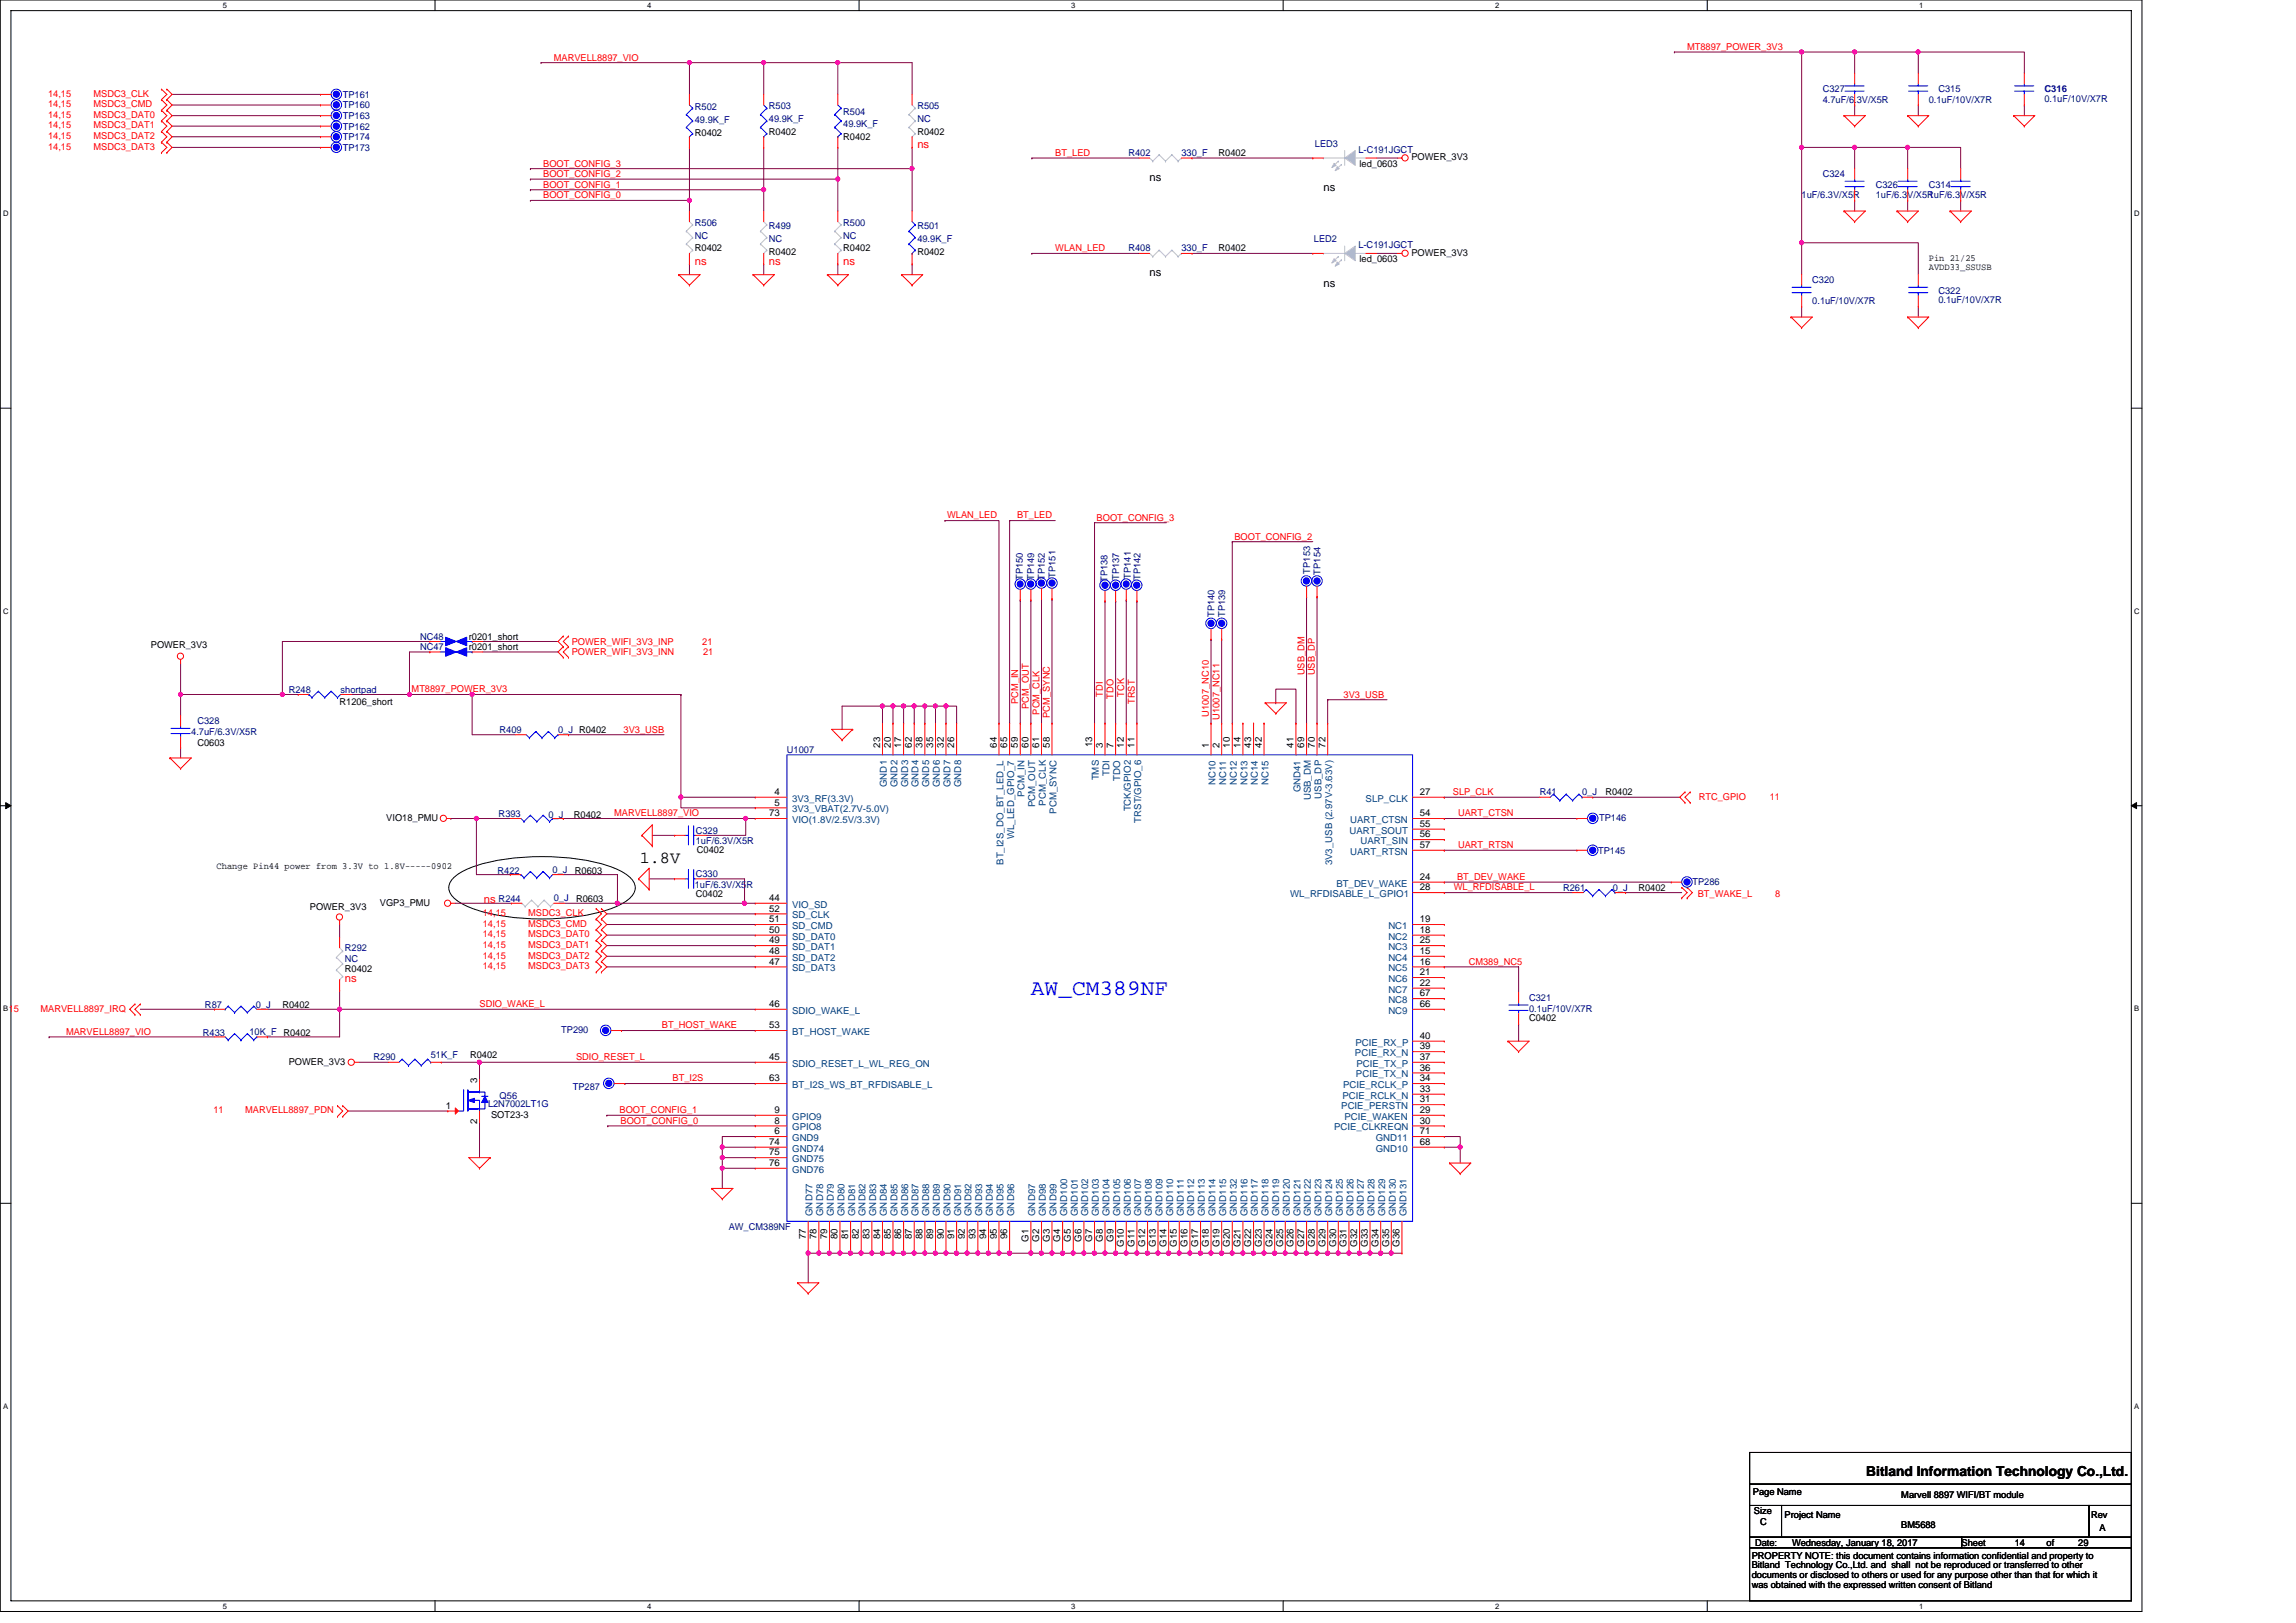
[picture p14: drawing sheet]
<svg xmlns="http://www.w3.org/2000/svg" width="297mm" height="210mm" viewBox="0 0 297 210" stroke-linecap="round" stroke-linejoin="round" font-family="sans-serif">
<defs><g id="words">
<text font-size="2.9" fill="#00f" x="133.4" y="128.8">AW_CM389NF</text>
<text font-size="2.2" x="82.8" y="111.6">1.8V</text>
<text font-size="1.8" x="241.4" y="190.9">Bitland Information Technology Co.,Ltd.</text>
<g font-size="1.5" fill="#f00">
<text x="118.7" y="19.2">ns</text>
<text x="89.9" y="34.2">ns</text>
<text x="99.5" y="34.2">ns</text>
<text x="109.1" y="34.2">ns</text>
<text x="62.6" y="116.8">ns</text>
<text x="44.6" y="127.1">ns</text>
</g>
<g font-size="1.5">
<text x="148.7" y="23.4">ns</text>
<text x="171.2" y="24.8">ns</text>
<text x="148.7" y="35.8">ns</text>
<text x="171.2" y="37.1">ns</text>
</g>
<g font-size="1.2" fill="#f00">
<text x="71.6" y="7.8">MARVELL8897_VIO</text>
<text x="218.3" y="6.5">MT8897_POWER_3V3</text>
<text x="6.2" y="15.3">14,15</text>
<text x="6.2" y="16.6">14,15</text>
<text x="6.2" y="18">14,15</text>
<text x="6.2" y="13.9">14,15</text>
<text x="6.2" y="12.5">14,15</text>
<text x="12.1" y="15.3">MSDC3_DAT0</text>
<text x="12.1" y="16.6">MSDC3_DAT1</text>
<text x="12.1" y="18">MSDC3_DAT2</text>
<text x="12.1" y="13.9">MSDC3_CMD</text>
<text x="12.1" y="12.5">MSDC3_CLK</text>
<text x="6.2" y="19.4">14,15</text>
<text x="12.1" y="19.4">MSDC3_DAT3</text>
<text x="70.3" y="22.9">BOOT_CONFIG_2</text>
<text x="70.3" y="21.5">BOOT_CONFIG_3</text>
<text x="136.5" y="20.2">BT_LED</text>
<text x="70.3" y="24.3">BOOT_CONFIG_1</text>
<text x="70.3" y="25.7">BOOT_CONFIG_0</text>
<text x="136.5" y="32.5">WLAN_LED</text>
<text x="122.5" y="67.1">WLAN_LED</text>
<text x="131.6" y="67.1">BT_LED</text>
<text x="141.9" y="67.4">BOOT_CONFIG_3</text>
<text x="159.7" y="69.8">BOOT_CONFIG_2</text>
<text x="74" y="83.4">POWER_WIFI_3V3_INP</text>
<text x="90.8" y="83.4">21</text>
<text x="53.3" y="89.6">MT8897_POWER_3V3</text>
<text x="74" y="84.8">POWER_WIFI_3V3_INN</text>
<text x="91" y="84.8">21</text>
<text x="168.8" y="87.4" transform="rotate(-90 168.8 87.4)">USB_DM</text>
<text x="170.1" y="87.4" transform="rotate(-90 170.1 87.4)">USB_DP</text>
<text x="80.7" y="94.8">3V3_USB</text>
<text x="131.7" y="91.1" transform="rotate(-90 131.7 91.1)">PCM_IN</text>
<text x="133.1" y="91.8" transform="rotate(-90 133.1 91.8)">PCM_OUT</text>
<text x="134.5" y="92.5" transform="rotate(-90 134.5 92.5)">PCM_CLK</text>
<text x="135.8" y="92.9" transform="rotate(-90 135.8 92.9)">PCM_SYNC</text>
<text x="142.7" y="90.1" transform="rotate(-90 142.7 90.1)">TDI</text>
<text x="144.1" y="90.4" transform="rotate(-90 144.1 90.4)">TDO</text>
<text x="145.4" y="90.1" transform="rotate(-90 145.4 90.1)">TCK</text>
<text x="146.8" y="91.1" transform="rotate(-90 146.8 91.1)">TRST</text>
<text x="156.4" y="92.7" transform="rotate(-90 156.4 92.7)">U1007_NC10</text>
<text x="157.8" y="93.1" transform="rotate(-90 157.8 93.1)">U1007_NC11</text>
<text x="173.8" y="90.3">3V3_USB</text>
<text x="79.5" y="105.6">MARVELL8897_VIO</text>
<text x="188" y="102.9">SLP_CLK</text>
<text x="188.6" y="105.6">UART_CTSN</text>
<text x="219.8" y="103.4">RTC_GPIO</text>
<text x="229" y="103.4">11</text>
<text x="188.5" y="113.9">BT_DEV_WAKE</text>
<text x="188.6" y="109.7">UART_RTSN</text>
<text x="62.5" y="119.9">14,15</text>
<text x="62.5" y="118.5">14,15</text>
<text x="68.3" y="119.9">MSDC3_CMD</text>
<text x="68.3" y="118.5">MSDC3_CLK</text>
<text x="188.1" y="115.2">WL_RFDISABLE_L</text>
<text x="219.6" y="116.1">BT_WAKE_L</text>
<text x="229.7" y="116.1">8</text>
<text x="62.5" y="121.3">14,15</text>
<text x="62.5" y="122.6">14,15</text>
<text x="62.5" y="124">14,15</text>
<text x="62.5" y="125.4">14,15</text>
<text x="68.3" y="121.3">MSDC3_DAT0</text>
<text x="68.3" y="122.6">MSDC3_DAT1</text>
<text x="68.3" y="124">MSDC3_DAT2</text>
<text x="68.3" y="125.4">MSDC3_DAT3</text>
<text x="190" y="124.8">CM389_NC5</text>
<text x="1.1" y="130.9">15</text>
<text x="5.2" y="130.9">MARVELL8897_IRQ</text>
<text x="62" y="130.3">SDIO_WAKE_L</text>
<text x="8.5" y="133.9">MARVELL8897_VIO</text>
<text x="74.5" y="137.2">SDIO_RESET_L</text>
<text x="85.6" y="133.1">BT_HOST_WAKE</text>
<text x="87" y="139.9">BT_I2S</text>
<text x="27.6" y="144">11</text>
<text x="31.7" y="144">MARVELL8897_PDN</text>
<text x="80.2" y="144">BOOT_CONFIG_1</text>
<text x="80.3" y="145.4">BOOT_CONFIG_0</text>
</g>
<g font-size="1.2" fill="#000080">
<text x="235.8" y="12">C327</text>
<text x="250.8" y="12">C315</text>
<text x="264.5" y="12">C316</text>
<text x="44.3" y="14">TP160</text>
<text x="44.3" y="12.7">TP161</text>
<text x="44.3" y="16.8">TP162</text>
<text x="44.3" y="15.4">TP163</text>
<text x="89.9" y="14.3">R502</text>
<text x="89.9" y="15.9">49.9K_F</text>
<text x="99.5" y="14.2">R503</text>
<text x="99.5" y="15.8">49.9K_F</text>
<text x="109.1" y="14.8">R504</text>
<text x="109.1" y="16.5">49.9K_F</text>
<text x="118.7" y="14.2">R505</text>
<text x="118.7" y="15.8">NC</text>
<text x="235.8" y="13.3">4.7uF/6.3V/X5R</text>
<text x="249.5" y="13.3">0.1uF/10V/X7R</text>
<text x="264.5" y="13.2">0.1uF/10V/X7R</text>
<text x="44.3" y="19.5">TP173</text>
<text x="44.3" y="18.1">TP174</text>
<text x="146" y="20.2">R402</text>
<text x="152.8" y="20.2">330_F</text>
<text x="170.1" y="19">LED3</text>
<text x="175.7" y="19.8">L-C191JGCT</text>
<text x="235.8" y="22.9">C324</text>
<text x="89.9" y="29.3">R506</text>
<text x="99.5" y="29.7">R499</text>
<text x="109.1" y="29.3">R500</text>
<text x="118.7" y="29.7">R501</text>
<text x="233.1" y="25.7">1uF/6.3V/X5R</text>
<text x="242.7" y="24.3">C326</text>
<text x="242.7" y="25.7">1uF/6.3V/X5R</text>
<text x="249.5" y="24.3">C314</text>
<text x="249.5" y="25.7">1uF/6.3V/X5R</text>
<text x="89.9" y="30.9">NC</text>
<text x="99.5" y="31.3">NC</text>
<text x="109.1" y="30.9">NC</text>
<text x="118.7" y="31.3">49.9K_F</text>
<text x="146" y="32.5">R408</text>
<text x="152.8" y="32.5">330_F</text>
<text x="170" y="31.3">LED2</text>
<text x="175.7" y="32.1">L-C191JGCT</text>
<text x="234.5" y="36.7">C320</text>
<text x="234.5" y="39.4">0.1uF/10V/X7R</text>
<text x="250.8" y="38">C322</text>
<text x="250.8" y="39.3">0.1uF/10V/X7R</text>
<text x="132.3" y="75" transform="rotate(-90 132.3 75)">TP150</text>
<text x="133.8" y="75" transform="rotate(-90 133.8 75)">TP149</text>
<text x="135.2" y="75" transform="rotate(-90 135.2 75)">TP152</text>
<text x="136.6" y="74.8" transform="rotate(-90 136.6 74.8)">TP151</text>
<text x="143.3" y="75.3" transform="rotate(-90 143.3 75.3)">TP138</text>
<text x="144.8" y="75" transform="rotate(-90 144.8 75)">TP137</text>
<text x="146.3" y="74.9" transform="rotate(-90 146.3 74.9)">TP141</text>
<text x="147.5" y="75" transform="rotate(-90 147.5 75)">TP142</text>
<text x="169.5" y="74.2" transform="rotate(-90 169.5 74.2)">TP153</text>
<text x="170.9" y="74.3" transform="rotate(-90 170.9 74.3)">TP154</text>
<text x="54.4" y="82.7">NC48</text>
<text x="157.1" y="79.8" transform="rotate(-90 157.1 79.8)">TP140</text>
<text x="158.5" y="79.8" transform="rotate(-90 158.5 79.8)">TP139</text>
<text x="37.4" y="89.6">R248</text>
<text x="44.1" y="89.6">shortpad</text>
<text x="54.4" y="84.1">NC47</text>
<text x="24.7" y="95.1">4.7uF/6.3V/X5R</text>
<text x="25.5" y="93.7">C328</text>
<text x="64.6" y="94.8">R409</text>
<text x="72.2" y="94.8">0_J R0402</text>
<text x="101.8" y="97.4">U1007</text>
<text x="64.5" y="105.6">R393</text>
<text x="70.9" y="105.8">0_J</text>
<text x="90" y="107.8">C329</text>
<text x="199.2" y="102.9">R41</text>
<text x="204.7" y="102.9">0_J</text>
<text x="206.9" y="106.2">TP146</text>
<text x="64.4" y="113.1">R422</text>
<text x="71.5" y="112.9">0_J</text>
<text x="90" y="113.5">C330</text>
<text x="90" y="109.2">1uF/6.3V/X5R</text>
<text x="206.8" y="110.4">TP145</text>
<text x="64.5" y="116.8">R244</text>
<text x="71.6" y="116.6">0_J</text>
<text x="89.9" y="114.8">1uF/6.3V/X5R</text>
<text x="202.2" y="115.3">R261</text>
<text x="208.7" y="115.3">0_J</text>
<text x="218.9" y="114.6">TP286</text>
<text x="44.6" y="123.1">R292</text>
<text x="44.6" y="124.4">NC</text>
<text x="26.5" y="130.5">R87</text>
<text x="33.1" y="130.5">0_J</text>
<text x="197.8" y="129.5">C321</text>
<text x="197.8" y="130.9">0.1uF/10V/X7R</text>
<text x="26.2" y="134">R433</text>
<text x="32.3" y="133.9">10K_F R0402</text>
<text x="48.3" y="137.2">R290</text>
<text x="55.7" y="136.9">51K_F</text>
<text x="72.6" y="133.6">TP290</text>
<text x="63.1" y="143.2">L2N7002LT1G</text>
<text x="64.6" y="142.1">Q56</text>
<text x="74.1" y="141">TP287</text>
<text x="94.3" y="159.1">AW_CM389NF</text>
</g>
<g font-size="1.2">
<text x="89.9" y="17.6">R0402</text>
<text x="99.5" y="17.4">R0402</text>
<text x="118.7" y="17.4">R0402</text>
<text x="109.1" y="18.1">R0402</text>
<text x="157.6" y="20.2">R0402</text>
<text x="175.9" y="21.6">led_0603</text>
<text x="182.6" y="20.7">POWER_3V3</text>
<text x="89.9" y="32.5">R0402</text>
<text x="99.5" y="33">R0402</text>
<text x="109.1" y="32.5">R0402</text>
<text x="118.7" y="33">R0402</text>
<text x="157.6" y="32.5">R0402</text>
<text x="175.9" y="33.9">led_0603</text>
<text x="182.6" y="33.1">POWER_3V3</text>
<text x="249.5" y="33.8">Pin 21/25</text>
<text x="249.5" y="35">AVDD33_SSUSB</text>
<text x="19.5" y="83.8">POWER_3V3</text>
<text x="60.7" y="82.7">r0201_short</text>
<text x="60.7" y="84.1">r0201_short</text>
<text x="43.9" y="91.2">R1206_short</text>
<text x="25.5" y="96.5">C0603</text>
<text x="113.9" y="96.7" transform="rotate(-90 113.9 96.7)">23</text>
<text x="115.2" y="96.7" transform="rotate(-90 115.2 96.7)">20</text>
<text x="116.6" y="96.7" transform="rotate(-90 116.6 96.7)">17</text>
<text x="118" y="96.7" transform="rotate(-90 118 96.7)">62</text>
<text x="119.4" y="96.7" transform="rotate(-90 119.4 96.7)">38</text>
<text x="120.7" y="96.7" transform="rotate(-90 120.7 96.7)">35</text>
<text x="122.1" y="96.7" transform="rotate(-90 122.1 96.7)">32</text>
<text x="123.5" y="96.7" transform="rotate(-90 123.5 96.7)">26</text>
<text x="128.9" y="96.7" transform="rotate(-90 128.9 96.7)">64</text>
<text x="130.3" y="96.7" transform="rotate(-90 130.3 96.7)">65</text>
<text x="131.7" y="96.7" transform="rotate(-90 131.7 96.7)">59</text>
<text x="133.1" y="96.7" transform="rotate(-90 133.1 96.7)">60</text>
<text x="134.4" y="96.7" transform="rotate(-90 134.4 96.7)">61</text>
<text x="135.8" y="96.7" transform="rotate(-90 135.8 96.7)">58</text>
<text x="141.3" y="96.7" transform="rotate(-90 141.3 96.7)">13</text>
<text x="142.7" y="96.7" transform="rotate(-90 142.7 96.7)">3</text>
<text x="144" y="96.7" transform="rotate(-90 144 96.7)">7</text>
<text x="145.4" y="96.7" transform="rotate(-90 145.4 96.7)">12</text>
<text x="146.8" y="96.7" transform="rotate(-90 146.8 96.7)">11</text>
<text x="156.4" y="96.7" transform="rotate(-90 156.4 96.7)">1</text>
<text x="157.8" y="96.7" transform="rotate(-90 157.8 96.7)">2</text>
<text x="159.1" y="96.7" transform="rotate(-90 159.1 96.7)">10</text>
<text x="160.5" y="96.7" transform="rotate(-90 160.5 96.7)">14</text>
<text x="161.9" y="96.7" transform="rotate(-90 161.9 96.7)">43</text>
<text x="163.2" y="96.7" transform="rotate(-90 163.2 96.7)">42</text>
<text x="167.4" y="96.7" transform="rotate(-90 167.4 96.7)">41</text>
<text x="168.7" y="96.7" transform="rotate(-90 168.7 96.7)">69</text>
<text x="170.1" y="96.7" transform="rotate(-90 170.1 96.7)">70</text>
<text x="171.5" y="96.7" transform="rotate(-90 171.5 96.7)">72</text>
<text x="50" y="106.2">VIO18_PMU</text>
<text x="74.2" y="105.8">R0402</text>
<text x="99.5" y="105.6">73</text>
<text x="100.2" y="102.8">4</text>
<text x="100.2" y="104.2">5</text>
<text x="183.7" y="102.8">27</text>
<text x="183.7" y="105.6">54</text>
<text x="183.7" y="107">55</text>
<text x="207.7" y="102.9">R0402</text>
<text x="28" y="112.5">Change Pin44 power from 3.3V to 1.8V-----0902</text>
<text x="74.4" y="113.1">R0603</text>
<text x="90.2" y="110.3">C0402</text>
<text x="183.7" y="113.8">24</text>
<text x="183.7" y="109.7">57</text>
<text x="183.7" y="108.3">56</text>
<text x="40.1" y="117.7">POWER_3V3</text>
<text x="49.1" y="117.2">VGP3_PMU</text>
<text x="74.5" y="116.8">R0603</text>
<text x="90" y="116.1">C0402</text>
<text x="99.5" y="116.6">44</text>
<text x="99.5" y="119.3">51</text>
<text x="99.5" y="117.9">52</text>
<text x="183.7" y="115.2">28</text>
<text x="183.7" y="119.3">19</text>
<text x="212" y="115.3">R0402</text>
<text x="44.6" y="125.8">R0402</text>
<text x="99.5" y="124.8">47</text>
<text x="99.5" y="123.4">48</text>
<text x="99.5" y="122">49</text>
<text x="99.5" y="120.7">50</text>
<text x="183.7" y="123.4">15</text>
<text x="183.7" y="124.8">16</text>
<text x="183.7" y="120.7">18</text>
<text x="183.7" y="122">25</text>
<text x="36.5" y="130.5">R0402</text>
<text x="99.5" y="130.3">46</text>
<text x="183.7" y="126.2">21</text>
<text x="183.7" y="127.6">22</text>
<text x="183.7" y="130.3">66</text>
<text x="183.7" y="128.9">67</text>
<text x="37.4" y="137.7">POWER_3V3</text>
<text x="60.8" y="136.9">R0402</text>
<text x="99.5" y="137.1">45</text>
<text x="99.5" y="133">53</text>
<text x="183.7" y="137.1">37</text>
<text x="183.7" y="134.4">40</text>
<text x="183.7" y="135.8">39</text>
<text x="197.8" y="132.1">C0402</text>
<text x="57.7" y="143.4">1</text>
<text x="61.7" y="140.1" transform="rotate(-90 61.7 140.1)">3</text>
<text x="99.5" y="139.9">63</text>
<text x="100.2" y="144">9</text>
<text x="183.7" y="139.9">34</text>
<text x="183.7" y="141.3">33</text>
<text x="183.7" y="138.5">36</text>
<text x="183.7" y="142.6">31</text>
<text x="183.7" y="144">29</text>
<text x="61.7" y="145.4" transform="rotate(-90 61.7 145.4)">2</text>
<text x="63.5" y="144.6">SOT23-3</text>
<text x="99.5" y="148.1">74</text>
<text x="99.5" y="149.5">75</text>
<text x="100.2" y="146.7">6</text>
<text x="100.2" y="145.4">8</text>
<text x="183.7" y="145.4">30</text>
<text x="183.7" y="148.1">68</text>
<text x="183.7" y="146.7">71</text>
<text x="99.5" y="150.9">76</text>
<text x="104.3" y="160.4" transform="rotate(-90 104.3 160.4)">77</text>
<text x="105.6" y="160.4" transform="rotate(-90 105.6 160.4)">78</text>
<text x="107" y="160.4" transform="rotate(-90 107 160.4)">79</text>
<text x="108.4" y="160.4" transform="rotate(-90 108.4 160.4)">80</text>
<text x="109.7" y="160.4" transform="rotate(-90 109.7 160.4)">81</text>
<text x="111.1" y="160.4" transform="rotate(-90 111.1 160.4)">82</text>
<text x="112.5" y="160.4" transform="rotate(-90 112.5 160.4)">83</text>
<text x="113.9" y="160.4" transform="rotate(-90 113.9 160.4)">84</text>
<text x="115.2" y="160.4" transform="rotate(-90 115.2 160.4)">85</text>
<text x="116.6" y="160.4" transform="rotate(-90 116.6 160.4)">86</text>
<text x="118" y="160.4" transform="rotate(-90 118 160.4)">87</text>
<text x="119.4" y="160.4" transform="rotate(-90 119.4 160.4)">88</text>
<text x="120.7" y="160.4" transform="rotate(-90 120.7 160.4)">89</text>
<text x="122.1" y="160.4" transform="rotate(-90 122.1 160.4)">90</text>
<text x="123.5" y="160.4" transform="rotate(-90 123.5 160.4)">91</text>
<text x="124.8" y="160.4" transform="rotate(-90 124.8 160.4)">92</text>
<text x="126.2" y="160.4" transform="rotate(-90 126.2 160.4)">93</text>
<text x="127.6" y="160.4" transform="rotate(-90 127.6 160.4)">94</text>
<text x="128.9" y="160.4" transform="rotate(-90 128.9 160.4)">95</text>
<text x="130.3" y="160.4" transform="rotate(-90 130.3 160.4)">96</text>
<text x="133.1" y="160.6" transform="rotate(-90 133.1 160.6)">G1</text>
<text x="134.4" y="160.6" transform="rotate(-90 134.4 160.6)">G2</text>
<text x="135.8" y="160.6" transform="rotate(-90 135.8 160.6)">G3</text>
<text x="137.2" y="160.6" transform="rotate(-90 137.2 160.6)">G4</text>
<text x="138.6" y="160.6" transform="rotate(-90 138.6 160.6)">G5</text>
<text x="139.9" y="160.6" transform="rotate(-90 139.9 160.6)">G6</text>
<text x="141.3" y="160.6" transform="rotate(-90 141.3 160.6)">G7</text>
<text x="142.7" y="160.6" transform="rotate(-90 142.7 160.6)">G8</text>
<text x="144" y="160.6" transform="rotate(-90 144 160.6)">G9</text>
<text x="145.4" y="161.3" transform="rotate(-90 145.4 161.3)">G10</text>
<text x="146.8" y="161.3" transform="rotate(-90 146.8 161.3)">G11</text>
<text x="148.2" y="161.3" transform="rotate(-90 148.2 161.3)">G12</text>
<text x="149.5" y="161.3" transform="rotate(-90 149.5 161.3)">G13</text>
<text x="150.9" y="161.3" transform="rotate(-90 150.9 161.3)">G14</text>
<text x="152.3" y="161.3" transform="rotate(-90 152.3 161.3)">G15</text>
<text x="153.6" y="161.3" transform="rotate(-90 153.6 161.3)">G16</text>
<text x="155" y="161.3" transform="rotate(-90 155 161.3)">G17</text>
<text x="156.4" y="161.3" transform="rotate(-90 156.4 161.3)">G18</text>
<text x="157.8" y="161.3" transform="rotate(-90 157.8 161.3)">G19</text>
<text x="159.1" y="161.3" transform="rotate(-90 159.1 161.3)">G20</text>
<text x="160.5" y="161.3" transform="rotate(-90 160.5 161.3)">G21</text>
<text x="161.9" y="161.3" transform="rotate(-90 161.9 161.3)">G22</text>
<text x="163.2" y="161.3" transform="rotate(-90 163.2 161.3)">G23</text>
<text x="164.6" y="161.3" transform="rotate(-90 164.6 161.3)">G24</text>
<text x="166" y="161.3" transform="rotate(-90 166 161.3)">G25</text>
<text x="167.4" y="161.3" transform="rotate(-90 167.4 161.3)">G26</text>
<text x="168.7" y="161.3" transform="rotate(-90 168.7 161.3)">G27</text>
<text x="170.1" y="161.3" transform="rotate(-90 170.1 161.3)">G28</text>
<text x="171.5" y="161.3" transform="rotate(-90 171.5 161.3)">G29</text>
<text x="172.8" y="161.3" transform="rotate(-90 172.8 161.3)">G30</text>
<text x="174.2" y="161.3" transform="rotate(-90 174.2 161.3)">G31</text>
<text x="175.6" y="161.3" transform="rotate(-90 175.6 161.3)">G32</text>
<text x="176.9" y="161.3" transform="rotate(-90 176.9 161.3)">G33</text>
<text x="178.3" y="161.3" transform="rotate(-90 178.3 161.3)">G34</text>
<text x="179.7" y="161.3" transform="rotate(-90 179.7 161.3)">G35</text>
<text x="181.1" y="161.3" transform="rotate(-90 181.1 161.3)">G36</text>
<text x="226.8" y="193.4">Page Name</text>
<text x="226.9" y="195.9">Size</text>
<text x="227.7" y="197.3">C</text>
<text x="230.9" y="196.4">Project Name</text>
<text x="246" y="197.7">BM5688</text>
<text x="246" y="193.8">Marvell 8897 WIFI/BT module</text>
<text x="270.5" y="196.4">Rev</text>
<text x="226.6" y="201.7">PROPERTY NOTE: this document contains information confidential and property to</text>
<text x="226.6" y="202.9">Bitland Technology Co.,Ltd. and shall not be reproduced or transferred to other</text>
<text x="227" y="200">Date:</text>
<text x="231.8" y="200">Wednesday, January 18, 2017</text>
<text x="253.8" y="200">Sheet</text>
<text x="260.6" y="200">14</text>
<text x="264.8" y="200">of</text>
<text x="268.9" y="200">29</text>
<text x="271.6" y="198.1">A</text>
<text x="226.6" y="204.2">documents or disclosed to others or used for any purpose other than that for which it</text>
<text x="226.6" y="205.5">was obtained with the expressed written consent of Bitland</text>
</g>
<g font-size="1.2" fill="#004080">
<text x="114.7" y="101.8" transform="rotate(-90 114.7 101.8)">GND1</text>
<text x="116.1" y="101.8" transform="rotate(-90 116.1 101.8)">GND2</text>
<text x="117.5" y="101.8" transform="rotate(-90 117.5 101.8)">GND3</text>
<text x="118.8" y="101.8" transform="rotate(-90 118.8 101.8)">GND4</text>
<text x="120.2" y="101.8" transform="rotate(-90 120.2 101.8)">GND5</text>
<text x="121.6" y="101.8" transform="rotate(-90 121.6 101.8)">GND6</text>
<text x="123" y="101.8" transform="rotate(-90 123 101.8)">GND7</text>
<text x="124.3" y="101.8" transform="rotate(-90 124.3 101.8)">GND8</text>
<text x="142.2" y="101" transform="rotate(-90 142.2 101)">TMS</text>
<text x="143.5" y="100.4" transform="rotate(-90 143.5 100.4)">TDI</text>
<text x="144.9" y="101" transform="rotate(-90 144.9 101)">TDO</text>
<text x="157.2" y="101.6" transform="rotate(-90 157.2 101.6)">NC10</text>
<text x="158.6" y="101.6" transform="rotate(-90 158.6 101.6)">NC11</text>
<text x="160" y="101.6" transform="rotate(-90 160 101.6)">NC12</text>
<text x="161.4" y="101.6" transform="rotate(-90 161.4 101.6)">NC13</text>
<text x="162.7" y="101.6" transform="rotate(-90 162.7 101.6)">NC14</text>
<text x="164.1" y="101.6" transform="rotate(-90 164.1 101.6)">NC15</text>
<text x="102.5" y="103.7">3V3_RF(3.3V)</text>
<text x="102.5" y="105.1">3V3_VBAT(2.7V-5.0V)</text>
<text x="102.5" y="106.5">VIO(1.8V/2.5V/3.3V)</text>
<text x="132.6" y="103.1" transform="rotate(-90 132.6 103.1)">PCM_IN</text>
<text x="133.9" y="104.5" transform="rotate(-90 133.9 104.5)">PCM_OUT</text>
<text x="135.3" y="104.2" transform="rotate(-90 135.3 104.2)">PCM_CLK</text>
<text x="136.7" y="105.3" transform="rotate(-90 136.7 105.3)">PCM_SYNC</text>
<text x="146.3" y="105" transform="rotate(-90 146.3 105)">TCK/GPIO2</text>
<text x="147.7" y="106.4" transform="rotate(-90 147.7 106.4)">TRST/GPIO_6</text>
<text x="168.2" y="102.5" transform="rotate(-90 168.2 102.5)">GND41</text>
<text x="169.6" y="103.5" transform="rotate(-90 169.6 103.5)">USB_DM</text>
<text x="171" y="103.3" transform="rotate(-90 171 103.3)">USB_DP</text>
<text x="174.6" y="107.8">UART_SOUT</text>
<text x="174.7" y="106.5">UART_CTSN</text>
<text x="176.7" y="103.7">SLP_CLK</text>
<text x="129.8" y="111.9" transform="rotate(-90 129.8 111.9)">BT_I2S_DO_BT_LED_L</text>
<text x="131.2" y="108.6" transform="rotate(-90 131.2 108.6)">WL_LED_GPIO_7</text>
<text x="172.3" y="112" transform="rotate(-90 172.3 112)">3V3_USB (2.97V-3.63V)</text>
<text x="174.7" y="110.6">UART_RTSN</text>
<text x="176" y="109.2">UART_SIN</text>
<text x="102.5" y="117.4">VIO_SD</text>
<text x="102.5" y="118.8">SD_CLK</text>
<text x="166.9" y="116.1">WL_RFDISABLE_L_GPIO1</text>
<text x="172.9" y="114.7">BT_DEV_WAKE</text>
<text x="102.5" y="125.7">SD_DAT3</text>
<text x="102.5" y="124.3">SD_DAT2</text>
<text x="102.5" y="122.9">SD_DAT1</text>
<text x="102.5" y="121.6">SD_DAT0</text>
<text x="102.5" y="120.2">SD_CMD</text>
<text x="179.6" y="124.3">NC4</text>
<text x="179.6" y="125.7">NC5</text>
<text x="179.6" y="121.6">NC2</text>
<text x="179.6" y="120.2">NC1</text>
<text x="179.6" y="122.9">NC3</text>
<text x="102.5" y="131.1">SDIO_WAKE_L</text>
<text x="179.6" y="127">NC6</text>
<text x="179.6" y="128.4">NC7</text>
<text x="179.6" y="131.1">NC9</text>
<text x="179.6" y="129.8">NC8</text>
<text x="102.5" y="133.9">BT_HOST_WAKE</text>
<text x="175.3" y="136.6">PCIE_RX_N</text>
<text x="175.4" y="135.3">PCIE_RX_P</text>
<text x="102.5" y="138">SDIO_RESET_L_WL_REG_ON</text>
<text x="102.5" y="140.8">BT_I2S_WS_BT_RFDISABLE_L</text>
<text x="173.5" y="143.5">PCIE_PERSTN</text>
<text x="173.7" y="142.1">PCIE_RCLK_N</text>
<text x="173.8" y="140.8">PCIE_RCLK_P</text>
<text x="175.4" y="139.4">PCIE_TX_N</text>
<text x="175.5" y="138">PCIE_TX_P</text>
<text x="102.5" y="147.6">GND9</text>
<text x="102.5" y="146.2">GPIO8</text>
<text x="102.5" y="144.9">GPIO9</text>
<text x="102.5" y="149">GND74</text>
<text x="172.6" y="146.2">PCIE_CLKREQN</text>
<text x="173.9" y="144.9">PCIE_WAKEN</text>
<text x="178" y="149">GND10</text>
<text x="178" y="147.6">GND11</text>
<text x="102.5" y="150.3">GND75</text>
<text x="102.5" y="151.7">GND76</text>
<text x="105.1" y="157.3" transform="rotate(-90 105.1 157.3)">GND77</text>
<text x="106.5" y="157.3" transform="rotate(-90 106.5 157.3)">GND78</text>
<text x="107.9" y="157.3" transform="rotate(-90 107.9 157.3)">GND79</text>
<text x="109.2" y="157.3" transform="rotate(-90 109.2 157.3)">GND80</text>
<text x="110.6" y="157.3" transform="rotate(-90 110.6 157.3)">GND81</text>
<text x="112" y="157.3" transform="rotate(-90 112 157.3)">GND82</text>
<text x="113.4" y="157.3" transform="rotate(-90 113.4 157.3)">GND83</text>
<text x="114.7" y="157.3" transform="rotate(-90 114.7 157.3)">GND84</text>
<text x="116.1" y="157.3" transform="rotate(-90 116.1 157.3)">GND85</text>
<text x="117.5" y="157.3" transform="rotate(-90 117.5 157.3)">GND86</text>
<text x="118.8" y="157.3" transform="rotate(-90 118.8 157.3)">GND87</text>
<text x="120.2" y="157.3" transform="rotate(-90 120.2 157.3)">GND88</text>
<text x="121.6" y="157.3" transform="rotate(-90 121.6 157.3)">GND89</text>
<text x="123" y="157.3" transform="rotate(-90 123 157.3)">GND90</text>
<text x="124.3" y="157.3" transform="rotate(-90 124.3 157.3)">GND91</text>
<text x="125.7" y="157.3" transform="rotate(-90 125.7 157.3)">GND92</text>
<text x="127.1" y="157.3" transform="rotate(-90 127.1 157.3)">GND93</text>
<text x="128.5" y="157.3" transform="rotate(-90 128.5 157.3)">GND94</text>
<text x="129.8" y="157.3" transform="rotate(-90 129.8 157.3)">GND95</text>
<text x="131.2" y="157.3" transform="rotate(-90 131.2 157.3)">GND96</text>
<text x="133.9" y="157.3" transform="rotate(-90 133.9 157.3)">GND97</text>
<text x="135.3" y="157.3" transform="rotate(-90 135.3 157.3)">GND98</text>
<text x="136.7" y="157.3" transform="rotate(-90 136.7 157.3)">GND99</text>
<text x="138" y="157.3" transform="rotate(-90 138 157.3)">GND100</text>
<text x="139.4" y="157.3" transform="rotate(-90 139.4 157.3)">GND101</text>
<text x="140.8" y="157.3" transform="rotate(-90 140.8 157.3)">GND102</text>
<text x="142.2" y="157.3" transform="rotate(-90 142.2 157.3)">GND103</text>
<text x="143.5" y="157.3" transform="rotate(-90 143.5 157.3)">GND104</text>
<text x="144.9" y="157.3" transform="rotate(-90 144.9 157.3)">GND105</text>
<text x="146.3" y="157.3" transform="rotate(-90 146.3 157.3)">GND106</text>
<text x="147.7" y="157.3" transform="rotate(-90 147.7 157.3)">GND107</text>
<text x="149" y="157.3" transform="rotate(-90 149 157.3)">GND108</text>
<text x="150.4" y="157.3" transform="rotate(-90 150.4 157.3)">GND109</text>
<text x="151.8" y="157.3" transform="rotate(-90 151.8 157.3)">GND110</text>
<text x="153.1" y="157.3" transform="rotate(-90 153.1 157.3)">GND111</text>
<text x="154.5" y="157.3" transform="rotate(-90 154.5 157.3)">GND112</text>
<text x="155.9" y="157.3" transform="rotate(-90 155.9 157.3)">GND113</text>
<text x="157.2" y="157.3" transform="rotate(-90 157.2 157.3)">GND114</text>
<text x="158.6" y="157.3" transform="rotate(-90 158.6 157.3)">GND115</text>
<text x="160" y="157.3" transform="rotate(-90 160 157.3)">GND132</text>
<text x="161.4" y="157.3" transform="rotate(-90 161.4 157.3)">GND116</text>
<text x="162.7" y="157.3" transform="rotate(-90 162.7 157.3)">GND117</text>
<text x="164.1" y="157.3" transform="rotate(-90 164.1 157.3)">GND118</text>
<text x="165.5" y="157.3" transform="rotate(-90 165.5 157.3)">GND119</text>
<text x="166.9" y="157.3" transform="rotate(-90 166.9 157.3)">GND120</text>
<text x="168.2" y="157.3" transform="rotate(-90 168.2 157.3)">GND121</text>
<text x="169.6" y="157.3" transform="rotate(-90 169.6 157.3)">GND122</text>
<text x="171" y="157.3" transform="rotate(-90 171 157.3)">GND123</text>
<text x="172.3" y="157.3" transform="rotate(-90 172.3 157.3)">GND124</text>
<text x="173.7" y="157.3" transform="rotate(-90 173.7 157.3)">GND125</text>
<text x="175.1" y="157.3" transform="rotate(-90 175.1 157.3)">GND126</text>
<text x="176.5" y="157.3" transform="rotate(-90 176.5 157.3)">GND127</text>
<text x="177.8" y="157.3" transform="rotate(-90 177.8 157.3)">GND128</text>
<text x="179.2" y="157.3" transform="rotate(-90 179.2 157.3)">GND129</text>
<text x="180.6" y="157.3" transform="rotate(-90 180.6 157.3)">GND130</text>
<text x="181.9" y="157.3" transform="rotate(-90 181.9 157.3)">GND131</text>
</g>
<g font-size="1">
<text x="28.8" y="1">5</text>
<text x="83.7" y="1">4</text>
<text x="138.6" y="1">3</text>
<text x="193.4" y="1">2</text>
<text x="248.3" y="1">1</text>
<text x=".4" y="28">D</text>
<text x="276.1" y="28">D</text>
<text x=".4" y="79.4">C</text>
<text x="276.1" y="79.4">C</text>
<text x=".4" y="130.9">B</text>
<text x="276.1" y="130.9">B</text>
<text x=".4" y="182.3">A</text>
<text x="276.1" y="182.3">A</text>
<text x="28.8" y="208.2">5</text>
<text x="83.7" y="208.2">4</text>
<text x="138.6" y="208.2">3</text>
<text x="193.4" y="208.2">2</text>
<text x="248.3" y="208.2">1</text>
</g>
</g></defs>
<path d="M0 0h277.1v208.5h-277.1zM1.4 1.4h274.3v205.7h-274.3z" fill="none" stroke="#000" stroke-width=".13"/>
<g fill="#fff">
<path d="M28.8 .1h.6v1.1h-.6z"/>
<path d="M28.8 207.3h.6v1.1h-.6z"/>
</g>
<path d="M56.3 0v1.4M56.3 207.1v1.4" fill="none" stroke="#000" stroke-width=".13"/>
<g fill="#fff">
<path d="M83.7 .1h.6v1.1h-.6z"/>
<path d="M83.7 207.3h.6v1.1h-.6z"/>
</g>
<path d="M111.1 0v1.4M111.1 207.1v1.4" fill="none" stroke="#000" stroke-width=".13"/>
<g fill="#fff">
<path d="M138.6 .1h.5v1.1h-.5z"/>
<path d="M138.6 207.3h.5v1.1h-.5z"/>
</g>
<path d="M166 0v1.4M166 207.1v1.4" fill="none" stroke="#000" stroke-width=".13"/>
<g fill="#fff">
<path d="M193.4 .1h.6v1.1h-.6z"/>
<path d="M193.4 207.3h.6v1.1h-.6z"/>
</g>
<path d="M220.9 0v1.4M220.9 207.1v1.4" fill="none" stroke="#000" stroke-width=".13"/>
<g fill="#fff">
<path d="M248.3 .1h.6v1.1h-.6z"/>
<path d="M248.3 207.3h.6v1.1h-.6z"/>
<path d="M.4 27.1h.7v1.1h-.7z"/>
<path d="M276.1 27.1h.7v1.1h-.7z"/>
<path d="M.4 78.5h.7v1.1h-.7z"/>
<path d="M276.1 78.5h.7v1.1h-.7z"/>
</g>
<path d="M0 52.8h1.4M275.7 52.8h1.4" fill="none" stroke="#000" stroke-width=".13"/>
<g fill="#fff">
<path d="M.4 130h.7v1.1h-.7z"/>
<path d="M276.1 130h.7v1.1h-.7z"/>
</g>
<path d="M0 104.2h1.4M275.7 104.2h1.4" fill="none" stroke="#000" stroke-width=".13"/>
<path d="M.7 103.8l.7 .4-.7 .4zM275.7 104.2l.7-.4v.8z" fill="#000" stroke="#000" stroke-width=".13"/>
<g fill="#fff">
<path d="M.4 181.4h.7v1.1h-.7z"/>
<path d="M276.1 181.4h.7v1.1h-.7z"/>
</g>
<path d="M58.5 113.8a6.9 6.9 0 0 1 3.1-1.8 31.5 31.5 0 0 1 17 0 6.9 6.9 0 0 1 3.2 1.8 1.54 1.54 0 0 1 0 2.1 7 7 0 0 1-3.2 1.8 31.2 31.2 0 0 1-17 0 6.9 6.9 0 0 1-3.1-1.8 1.55 1.55 0 0 1 0-2.1zM0 155.7h1.4M275.7 155.7h1.4M226.4 187.9h49.3v4.1h-49.3zM226.4 192h49.3v2.8h-49.3zM226.4 194.8h4.1v4.1h-4.1zM226.4 198.9h27.4v1.4h-27.4zM230.5 194.8h39.8v4.1h-39.8zM253.8 198.9h21.9v1.4h-21.9zM270.3 194.8h5.4v4.1h-5.4zM226.4 200.3h49.3v6.8h-49.3z" fill="none" stroke="#000" stroke-width=".13"/>
<g fill="none" stroke="#800040" stroke-width=".13">
<path d="M22.3 12.2h19.2M22.3 13.6h19.2M22.3 15h19.2M22.3 16.3h19.2M22.3 17.7h19.2M22.3 19.1h19.2M70 8.1h.1M70 8.1h19.2M89.2 19.1v6.8M89.2 8.1v4.1M89.2 8.1h9.6M98.8 19.1v5.5"/>
<path d="M98.8 8.1v4.1M98.8 8.1h.1M98.8 8.1h9.6M108.4 8.1h9.6v4.1M108.4 8.1v4.1M108.4 19.1v4.1M118 19.1v2.7M216.6 6.7h.1M216.6 6.7h16.5M233.1 6.7v12.4M233.1 6.7h6.8M233.1 19.1h6.8v2.7"/>
<path d="M233.1 19.1h.1M233.1 19.1v12.3M239.9 19.1h.1M239.9 19.1h6.9M239.9 13.6v1.4M239.9 6.7v2.8M239.9 6.7h.1M239.9 6.7h8.3M246.8 19.1v2.7M246.8 19.1h6.9v2.7M248.2 6.7v2.8M248.2 13.6v1.4"/>
<path d="M248.2 6.7h13.7v2.8M261.9 13.6v1.4M68.6 25.9h.1M68.6 25.9h20.6M68.6 21.8h.1M68.6 21.8h49.4M68.6 23.2h.1M68.6 23.2h39.8M68.6 24.6h.1M68.6 24.6h30.2M89.2 25.9v1.4M89.2 34.2v1.3"/>
<path d="M98.8 34.2v1.3M98.8 24.6v2.7M108.4 34.2v1.3M108.4 23.2v4.1M118 21.8v5.5M118 34.2v1.3M133.5 32.8h.1M133.5 32.8h13.9M133.5 20.4h.1M133.5 20.4h13.9M154.2 32.8h15.6M154.2 20.4h15.6"/>
<path d="M178.1 32.8h2.7M178.1 20.4h2.7M233.1 31.4h15.1v4.1M233.1 31.4v4.1M233.1 39.6v1.4M239.9 25.9v1.4M246.8 25.9v1.4M248.2 39.6v1.4M253.7 25.9v1.4M122.3 67.4h6.9v26.2M122.3 67.4h.1M130.6 67.4v26.2"/>
<path d="M130.6 67.4h.1M130.6 67.4h5.9M132 77.6h.1M132 77.6v16M133.4 77.6h.1M133.4 77.6v16M134.7 77.5h.1M134.7 77.5v16.1M136.1 77.5h.1M136.1 77.5v16.1M141.6 67.6h.1M141.6 67.6h9.3"/>
<path d="M141.6 67.6v26M143 77.8h.1M143 77.8v15.8M144.3 77.8h.1M144.3 77.8v15.8M145.7 77.6h.1M145.7 77.6v16M147.1 77.8h.1M147.1 77.8v15.8M159.4 70.1v23.5M159.4 70.1h.1M159.4 70.1h10.4"/>
<path d="M169 77.2h.1M169 77.2v16.4M170.4 77.2h.1M170.4 77.2v16.4M23.4 89.9v2.7M23.4 96.7v1.4M23.4 89.9h.1M23.4 85.9v4M23.4 89.9h13.1M36.5 89.9h2.1M45.4 89.9h7.6M53 89.9h8.1v5.2h5.6"/>
<path d="M53 89.9h.1M55.6 83h-19.1v6.9M55.6 84.3h-2.6v5.6M61.1 89.9h.1M61.1 89.9h27M62.5 84.3h9.7M62.5 83h9.7M73.6 95.1h.1M73.6 95.1h12.3M88.1 89.9h.1M88.1 89.9v13.2M114.2 91.4h.1"/>
<path d="M114.2 91.4v2.2M114.2 91.4h-5.3v3M114.2 91.4h1.3v2.2M115.5 91.4h1.4v2.2M115.5 91.4h.1M116.9 91.4h.1M116.9 91.4h1.4M118.3 91.4h1.4M118.3 91.4h.1M118.3 91.4v2.2M119.7 91.4h.1M119.7 91.4h1.3v2.2"/>
<path d="M119.7 91.4v2.2M121 91.4h.1M121 91.4h1.4M122.4 91.4h.1M122.4 91.4v2.2M122.4 91.4h1.4v2.2M156.7 82.7h.1M156.7 82.7v10.9M158 82.7h.1M158 82.7v10.9M165.1 90.9v-1.7h2.6v4.4M165.1 90.9h.1"/>
<path d="M171.8 90.5v3.1M171.8 90.5h.1M171.8 90.5h7.6M43.9 119.6v1.7M58.3 105.9h.1M58.3 105.9h3.3M58.9 116.9h7.3M61.6 105.9h4.4M61.6 105.9v7.3h4.4M72.9 105.9h.1M72.9 105.9h23.6M72.9 113.2h7v3.7"/>
<path d="M73 116.9h6.9M78.5 118.2h19.2M78.5 119.6h19.2M79.9 116.9h.1M79.9 116.9h16.4M84 113.7h3.3M84.4 108.1h2.9M88.1 103.1v1.4h9.6M88.1 103.1h9.6M91.4 113.7h4.9v3.2h1.4M96.5 105.9v2.2h-5.1M96.5 105.9h1.2"/>
<path d="M186.9 114.1h.1M186.9 114.1h29.3M186.9 103.1h.1M186.9 103.1h12.3M186.9 105.9h.1M186.9 110h.1M186.9 105.9h17.1M186.9 110h17.1M186.9 115.5h.1M186.9 115.5h16.6M206.1 103.1h11.2M210.3 115.5h7.3"/>
<path d="M6.3 134.2h.1M6.3 134.2h21.4M18.2 130.6h9.5M34.6 130.6h9.3M43.9 130.6v3.6h-9.3M43.9 128.1v2.5M43.9 130.6h.1M43.9 130.6h53.8M46.4 137.4h3.8M57.1 137.4h4.9M62 137.4h.1M62 137.4h35.7"/>
<path d="M62 137.4v2.2M78.5 122.3h19.2M78.5 125.1h19.2M78.5 121h19.2M78.5 123.7h19.2M80.4 133.3h.1M80.4 133.3h17.3M186.9 125.1h9.6v3.3M186.9 125.1h.1M196.5 132.5v2.2M45 143.7h12.9M62 145.1v4.7"/>
<path d="M78.5 144.3h.1M78.5 144.3h19.2M78.6 145.7h.1M78.6 145.7h19.1M80.8 140.2h.1M80.8 140.2h16.9M93.4 148.4h4.3M93.4 149.8h.1M93.4 149.8h4.3M93.4 151.2h4.3M93.4 151.2v2.6M93.4 148.4h.1"/>
<path d="M93.4 148.4v2.8M97.7 147h-4.3v1.4M186.9 147h2v1.4M186.9 148.4h2M188.9 148.4v2.1M188.9 148.4h.1M104.6 162.1h2.7M104.6 162.1v3.9M104.6 162.1h.1M107.3 162.1h4.1M107.3 162.1h.1M108.7 162.1h.1"/>
<path d="M111.4 162.1h.1M111.4 162.1h2.8M114.2 162.1h.1M114.2 162.1h6.8M115.5 162.1h.1M116.9 162.1h.1M118.3 162.1h.1M121 162.1h.1M121 162.1h5.5M122.4 162.1h.1M123.8 162.1h.1M126.5 162.1h.1"/>
<path d="M126.5 162.1h2.7M129.2 162.1h8.3M129.2 162.1h.1M130.6 162.1h.1M133.4 162.1h.1M134.7 162.1h.1M137.5 162.1h.1M137.5 162.1h5.5M138.9 162.1h.1M140.2 162.1h.1M143 162.1h2.7M143 162.1h.1"/>
<path d="M145.7 162.1h.1M145.7 162.1h5.5M147.1 162.1h.1M148.5 162.1h.1M151.2 162.1h4.1M151.2 162.1h.1M152.6 162.1h.1M155.3 162.1h.1M155.3 162.1h4.1M156.7 162.1h.1M159.4 162.1h2.8M159.4 162.1h.1"/>
<path d="M162.2 162.1h.1M162.2 162.1h5.5M163.5 162.1h.1M164.9 162.1h.1M167.7 162.1h.1M167.7 162.1h5.4M169 162.1h.1M170.4 162.1h.1M173.1 162.1h.1M173.1 162.1h5.5M174.5 162.1h.1M175.9 162.1h.1"/>
<path d="M178.6 162.1h.1M178.6 162.1h2.8M180 162.1h.1"/>
</g>
<g fill="#f0f" stroke="#f0f" stroke-width=".13">
<circle cx="98.8" cy="24.5" r=".27"/>
<circle cx="108.4" cy="23.2" r=".27"/>
<circle cx="118" cy="21.8" r=".26"/>
<circle cx="89.2" cy="25.9" r=".27"/>
<circle cx="233.1" cy="31.4" r=".27"/>
<circle cx="233.1" cy="19.1" r=".27"/>
<circle cx="248.1" cy="6.7" r=".26"/>
<circle cx="239.9" cy="6.7" r=".27"/>
<circle cx="53" cy="89.8" r=".26"/>
<circle cx="96.5" cy="105.9" r=".27"/>
<circle cx="61.1" cy="89.8" r=".27"/>
<circle cx="246.8" cy="19.1" r=".27"/>
<circle cx="239.9" cy="19.1" r=".27"/>
<circle cx="88.1" cy="103.1" r=".27"/>
<circle cx="108.4" cy="8.1" r=".26"/>
<circle cx="98.8" cy="8.1" r=".26"/>
<circle cx="96.3" cy="116.8" r=".27"/>
<circle cx="79.9" cy="116.8" r=".27"/>
<circle cx="36.5" cy="89.8" r=".27"/>
<circle cx="23.4" cy="89.8" r=".27"/>
<circle cx="89.2" cy="8.1" r=".26"/>
<circle cx="233.1" cy="6.7" r=".27"/>
<circle cx="62" cy="137.4" r=".27"/>
<circle cx="180" cy="162.1" r=".27"/>
<circle cx="162.2" cy="162.1" r=".27"/>
<circle cx="167.6" cy="162.1" r=".27"/>
<circle cx="175.9" cy="162.1" r=".27"/>
<circle cx="174.5" cy="162.1" r=".27"/>
<circle cx="173.1" cy="162.1" r=".27"/>
<circle cx="171.8" cy="162.1" r=".27"/>
<circle cx="178.6" cy="162.1" r=".27"/>
<circle cx="166.3" cy="162.1" r=".27"/>
<circle cx="170.4" cy="162.1" r=".27"/>
<circle cx="169" cy="162.1" r=".27"/>
<circle cx="164.9" cy="162.1" r=".27"/>
<circle cx="163.5" cy="162.1" r=".27"/>
<circle cx="177.2" cy="162.1" r=".27"/>
<circle cx="160.8" cy="162.1" r=".27"/>
<circle cx="159.4" cy="162.1" r=".27"/>
<circle cx="155.3" cy="162.1" r=".27"/>
<circle cx="133.4" cy="162.1" r=".27"/>
<circle cx="141.6" cy="162.1" r=".27"/>
<circle cx="147.1" cy="162.1" r=".27"/>
<circle cx="145.7" cy="162.1" r=".27"/>
<circle cx="140.2" cy="162.1" r=".27"/>
<circle cx="138.8" cy="162.1" r=".27"/>
<circle cx="158" cy="162.1" r=".27"/>
<circle cx="156.7" cy="162.1" r=".27"/>
<circle cx="153.9" cy="162.1" r=".27"/>
<circle cx="137.5" cy="162.1" r=".27"/>
<circle cx="136.1" cy="162.1" r=".27"/>
<circle cx="144.3" cy="162.1" r=".27"/>
<circle cx="142.9" cy="162.1" r=".27"/>
<circle cx="152.6" cy="162.1" r=".27"/>
<circle cx="151.2" cy="162.1" r=".27"/>
<circle cx="149.8" cy="162.1" r=".27"/>
<circle cx="134.7" cy="162.1" r=".27"/>
<circle cx="148.4" cy="162.1" r=".27"/>
<circle cx="121" cy="162.1" r=".27"/>
<circle cx="114.2" cy="162.1" r=".27"/>
<circle cx="112.8" cy="162.1" r=".27"/>
<circle cx="111.4" cy="162.1" r=".27"/>
<circle cx="130.6" cy="162.1" r=".27"/>
<circle cx="129.2" cy="162.1" r=".27"/>
<circle cx="127.9" cy="162.1" r=".27"/>
<circle cx="126.5" cy="162.1" r=".27"/>
<circle cx="119.6" cy="162.1" r=".27"/>
<circle cx="110" cy="162.1" r=".27"/>
<circle cx="125.1" cy="162.1" r=".27"/>
<circle cx="118.3" cy="162.1" r=".27"/>
<circle cx="116.9" cy="162.1" r=".27"/>
<circle cx="108.7" cy="162.1" r=".27"/>
<circle cx="107.3" cy="162.1" r=".27"/>
<circle cx="123.7" cy="162.1" r=".27"/>
<circle cx="122.4" cy="162.1" r=".27"/>
<circle cx="115.5" cy="162.1" r=".27"/>
<circle cx="105.9" cy="162.1" r=".27"/>
<circle cx="104.5" cy="162.1" r=".27"/>
<circle cx="93.4" cy="151.1" r=".27"/>
<circle cx="61.6" cy="105.9" r=".27"/>
<circle cx="93.4" cy="149.8" r=".27"/>
<circle cx="93.4" cy="148.4" r=".27"/>
<circle cx="43.9" cy="130.6" r=".27"/>
<circle cx="114.2" cy="91.3" r=".27"/>
<circle cx="115.5" cy="91.3" r=".27"/>
<circle cx="118.3" cy="91.3" r=".27"/>
<circle cx="116.9" cy="91.3" r=".27"/>
<circle cx="119.6" cy="91.3" r=".27"/>
<circle cx="122.4" cy="91.3" r=".27"/>
<circle cx="121" cy="91.3" r=".27"/>
<circle cx="188.9" cy="148.4" r=".27"/>
</g>
<g fill="none" stroke="#f00" stroke-width=".13">
<path d="M20.9 14.3h.1M20.9 15.6h.1M20.9 17h.1M20.9 18.4h.1M20.9 19.7h.1M20.9 12.9h.1M20.9 11.5h.1M20.9 14.3l.7 .7-.7 .6M20.9 15.6l.7 .7-.7 .7M20.9 17l.7 .7-.7 .7M20.9 18.4l.7 .7-.7 .6M20.9 12.9l.7 .7-.7 .7"/>
<path d="M20.9 11.5l.7 .7-.7 .7M21.6 15.6h.1M21.6 14.3h.1M21.6 17h.1M21.6 18.4h.1M21.6 19.7h.1M21.6 12.9h.1M21.6 11.5h.1M21.6 14.3l.7 .7-.7 .6M21.6 15.6l.7 .7-.7 .7M21.6 17l.7 .7-.7 .7M21.6 18.4l.7 .7-.7 .6"/>
<path d="M21.6 12.9l.7 .7-.7 .7M21.6 11.5l.7 .7-.7 .7M41.5 13.6h.1M41.5 12.2h.1M41.5 19.1h.1M41.5 17.7h.1M41.5 16.3h.1M41.5 15h.1M41.5 13.6h1.3M41.5 12.2h1.3M41.5 19.1h1.3M41.5 17.7h1.3"/>
<path d="M41.5 16.3h1.3M41.5 15h1.3M89.2 12.2v1.4M89.2 19.1h.1M89.2 17.7v1.4M98.8 12.2v1.4M98.8 19.1h.1M98.8 17.7v1.4M108.4 12.2v1.4M108.4 19.1h.1M108.4 17.7v1.4M118 12.2v1.4"/>
<path d="M118 19.1h.1M118 17.7v1.4M238.6 15h2.7l-1.4 1.3M238.6 15h.1M238.6 15l1.3 1.3M239.9 9.5v1.3M239.9 13.6h.1M239.9 12.2v1.4M239.9 16.3h.1M246.8 15h2.7l-1.3 1.3M246.8 15h.1M246.8 15l1.4 1.3"/>
<path d="M248.2 9.5v1.3M248.2 13.6h.1M248.2 12.2v1.4M248.2 16.3h.1M260.5 15h2.7l-1.3 1.3M260.5 15h.1M260.5 15l1.4 1.3M261.9 9.5v1.3M261.9 13.6h.1M261.9 12.2v1.4M261.9 16.3h.1M87.8 35.5h2.8l-1.4 1.4"/>
<path d="M87.8 35.5h.1M87.8 35.5l1.4 1.4M89.2 27.3v1.4M89.2 34.2h.1M89.2 32.8v1.4M89.2 36.9h.1M97.4 35.5h2.8l-1.4 1.4M97.4 35.5h.1M97.4 35.5l1.4 1.4M98.8 36.9h.1M98.8 27.3v1.4M98.8 34.2h.1"/>
<path d="M98.8 32.8v1.4M107 35.5h2.8l-1.4 1.4M107 35.5h.1M107 35.5l1.4 1.4M108.4 36.9h.1M108.4 27.3v1.4M108.4 34.2h.1M108.4 32.8v1.4M116.6 35.5h2.8l-1.4 1.4M116.6 35.5h.1M116.6 35.5l1.4 1.4M118 27.3v1.4"/>
<path d="M118 34.2h.1M118 32.8v1.4M118 36.9h.1M147.4 32.8h1.3M147.4 20.4h1.3M152.8 20.4h1.4M152.8 32.8h1.4M154.2 32.8h.1M154.2 20.4h.1M169.8 20.4h.1M169.8 32.8h.1M169.8 20.4h1.4"/>
<path d="M169.8 32.8h1.4M176.7 20.4h1.4M176.7 32.8h1.4M180.8 32.8h.6M180.8 20.4h.6M233.1 35.5v1.4M233.1 39.6h.1M233.1 38.3v1.3M238.6 27.3h2.7l-1.4 1.4M238.6 27.3h.1M238.6 27.3l1.3 1.4M239.9 21.8v1.4"/>
<path d="M239.9 25.9h.1M239.9 24.6v1.3M239.9 28.7h.1M245.4 27.3h2.8l-1.4 1.4M245.4 27.3h.1M245.4 27.3l1.4 1.4M246.8 21.8v1.4M246.8 25.9h.1M246.8 24.6v1.3M246.8 28.7h.1M248.2 35.5v1.4M248.2 39.6h.1"/>
<path d="M248.2 38.3v1.3M252.3 27.3h2.7l-1.3 1.4M252.3 27.3h.1M252.3 27.3l1.4 1.4M253.7 28.7h.1M253.7 21.8v1.4M253.7 25.9h.1M253.7 24.6v1.3M231.7 41h2.8l-1.4 1.4M231.7 41h.1M231.7 41l1.4 1.4M233.1 42.4h.1"/>
<path d="M246.8 41h2.7l-1.3 1.4M246.8 41h.1M246.8 41l1.4 1.4M248.2 42.4h.1M132 77.6h.1M132 76.3v1.3M133.4 77.6h.1M133.4 76.3v1.3M134.7 77.5h.1M134.7 76.1v1.4M136.1 77.5h.1M136.1 76.1v1.4"/>
<path d="M143 77.8h.1M143 76.4v1.4M144.3 77.8h.1M144.3 76.4v1.4M145.7 77.6h.1M145.7 76.3v1.3M147.1 77.8h.1M147.1 76.4v1.4M169 77.2h.1M169 75.9v1.3M170.4 77.2h.1M170.4 75.9v1.3"/>
<path d="M22 98.1h2.7l-1.3 1.3M22 98.1h.1M22 98.1l1.4 1.3M23.4 99.4h.1M23.4 92.6v1.4M23.4 96.7h.1M23.4 95.3v1.4M23.4 85.3v.6M38.6 89.9h.1M38.6 89.9h1.4M44.1 89.9h1.3M55.6 84.3h.1"/>
<path d="M55.6 83h.1M55.6 84.3h1.4M55.6 83h1.4M61.1 84.3h1.4M61.1 83h1.4M66.7 95.1h1.4M72.2 95.1h1.4M72.9 82.3h.1M72.9 83.7h.1M72.9 85h.1M72.9 82.3l-.7 .7 .7 .7M72.9 83.7l-.7 .6 .7 .7"/>
<path d="M73.6 83.7h.1M73.6 82.3h.1M73.6 85h.1M73.6 82.3l-.7 .7 .7 .7M73.6 83.7l-.7 .6 .7 .7M73.6 95.1h.1M108.9 95.7h.1M110.3 94.4h-2.7l1.3 1.3M110.3 94.4h.1M110.3 94.4l-1.4 1.3M114.2 93.6h.1M114.2 93.6v4.1"/>
<path d="M115.5 93.6h.1M115.5 93.6v4.1M116.9 93.6h.1M116.9 93.6v4.1M118.3 93.6h.1M118.3 93.6v4.1M119.7 93.6h.1M119.7 93.6v4.1M121 93.6h.1M121 93.6v4.1M122.4 93.6h.1M122.4 93.6v4.1"/>
<path d="M123.8 93.6h.1M123.8 93.6v4.1M129.2 93.6h.1M129.2 93.6v4.1M130.6 93.6h.1M130.6 93.6v4.1M132 93.6h.1M132 93.6v4.1M133.4 93.6h.1M133.4 93.6v4.1M134.7 93.6h.1M134.7 93.6v4.1"/>
<path d="M136.1 93.6h.1M136.1 93.6v4.1M141.6 93.6h.1M141.6 93.6v4.1M143 93.6h.1M143 93.6v4.1M144.3 93.6h.1M144.3 93.6v4.1M145.7 93.6h.1M145.7 93.6v4.1M147.1 93.6h.1M147.1 93.6v4.1"/>
<path d="M156.7 93.6h.1M156.7 82.7h.1M156.7 81.3v1.4M156.7 93.6v4.1M158 82.7h.1M158 93.6h.1M158 81.3v1.4M158 93.6v4.1M159.4 93.6h.1M159.4 93.6v4.1M160.8 93.6h.1M160.8 93.6v4.1"/>
<path d="M162.2 93.6h.1M162.2 93.6v4.1M163.5 93.6h.1M163.5 93.6v4.1M163.7 90.9h2.7l-1.3 1.4M163.7 90.9h.1M163.7 90.9l1.4 1.4M165.1 92.3h.1M167.7 93.6h.1M167.7 93.6v4.1M169 93.6h.1M169 93.6v4.1"/>
<path d="M170.4 93.6h.1M170.4 93.6v4.1M171.8 93.6h.1M171.8 93.6v4.1M43.9 119.1v.5M57.8 105.9h.5M58.3 116.9h.6M66 113.2h.1M66 113.2h1.4M66 105.9h1.4M66.2 116.9h.1M66.2 116.9h1.3"/>
<path d="M71.5 113.2h1.4M71.5 105.9h1.4M71.6 116.9h1.4M72.9 105.9h.1M77.1 118.9h.1M77.1 117.6h.1M77.1 118.9l.7 .7-.7 .7M77.1 117.6l.7 .6-.7 .7M77.8 118.9h.1M77.8 117.6h.1M77.8 118.9l.7 .7-.7 .7M77.8 117.6l.7 .6-.7 .7"/>
<path d="M82.6 113.7l1.4-1.4v2.8M82.6 113.7h.1M82.6 113.7l1.4 1.4M83 108.1l1.4-1.4v2.8M83 108.1h.1M83 108.1l1.4 1.4M84 115.1h.1M84.4 109.5h.1M87.3 113.7h.1M87.3 108.1h.1M87.3 113.7h1.3M87.3 108.1h1.3"/>
<path d="M90 113.7h1.4M90 108.1h1.4M97.7 103.1h.1M97.7 104.5h.1M97.7 116.9h.1M97.7 119.6h.1M97.7 118.2h.1M97.7 105.9h.1M97.7 116.9h4.1M97.7 103.1h4.1M97.7 105.9h4.1M97.7 104.5h4.1"/>
<path d="M97.7 119.6h4.1M97.7 118.2h4.1M182.7 110h4.2M182.7 103.1h4.2M182.7 105.9h4.2M182.7 114.1h4.2M182.7 119.6h4.2M182.7 115.5h4.2M182.7 107.3h4.2M182.7 108.6h4.2M186.9 119.6h.1M186.9 114.1h.1"/>
<path d="M186.9 103.1h.1M186.9 115.5h.1M186.9 105.9h.1M186.9 107.3h.1M186.9 108.6h.1M186.9 110h.1M199.2 103.1h1.4M203.5 115.5h1.3M204 110h.1M204 105.9h.1M204 110h1.4M204 105.9h1.4"/>
<path d="M204.7 103.1h1.4M206.1 103.1h.1M208.9 115.5h1.4M210.3 115.5h.1M216.2 114.1h.1M216.2 114.1h1.4M217.6 114.8h.1M217.6 116.2h.1M217.6 114.8l.7 .7-.7 .7M218 103.8h.1M218 102.5h.1M218 102.5l-.7 .6 .7 .7"/>
<path d="M218.3 114.8h.1M218.3 116.2h.1M218.3 114.8l.6 .7-.6 .7M218.7 102.5h.1M218.7 103.8h.1M218.7 102.5l-.7 .6 .7 .7M17.5 131.3h.1M17.5 129.9h.1M17.5 129.9l-.7 .7 .7 .7M18.2 131.3h.1M18.2 129.9h.1M18.2 129.9l-.7 .7 .7 .7"/>
<path d="M27.7 130.6h.1M27.7 130.6h1.4M27.7 134.2h1.4M33.2 130.6h1.4M33.2 134.2h1.4M34.6 134.2h.1M43.9 121.3v1.3M43.9 128.1h.1M43.9 126.7v1.4M45.9 137.4h.5M50.2 137.4h1.4M55.7 137.4h1.4"/>
<path d="M57.1 137.4h.1M62 139.6h.1M62 139.6v1.4M77.1 120.3h.1M77.1 121.7h.1M77.1 120.3l.7 .7-.7 .7M77.1 123h.1M77.1 124.4h.1M77.1 125.8h.1M77.1 121.7l.7 .6-.7 .7M77.1 123l.7 .7-.7 .7M77.1 124.4l.7 .7-.7 .7"/>
<path d="M77.8 121.7h.1M77.8 120.3h.1M77.8 120.3l.7 .7-.7 .7M77.8 123h.1M77.8 124.4h.1M77.8 125.8h.1M77.8 121.7l.7 .6-.7 .7M77.8 123l.7 .7-.7 .7M77.8 124.4l.7 .7-.7 .7M79.1 133.3h1.3M80.4 133.3h.1M97.7 137.4h.1"/>
<path d="M97.7 130.6h.1M97.7 125.1h.1M97.7 123.7h.1M97.7 122.3h.1M97.7 121h.1M97.7 133.3h.1M97.7 133.3h4.1M97.7 137.4h4.1M97.7 123.7h4.1M97.7 125.1h4.1M97.7 121h4.1M97.7 122.3h4.1"/>
<path d="M97.7 130.6h4.1M182.7 137.4h4.2M182.7 123.7h4.2M182.7 125.1h4.2M182.7 121h4.2M182.7 126.5h4.2M182.7 127.8h4.2M182.7 122.3h4.2M182.7 138.8h4.2M182.7 136.1h4.2M182.7 134.7h4.2M182.7 130.6h4.2"/>
<path d="M182.7 129.2h4.2M186.9 123.7h.1M186.9 125.1h.1M186.9 121h.1M186.9 126.5h.1M186.9 127.8h.1M186.9 122.3h.1M186.9 138.8h.1M186.9 137.4h.1M186.9 136.1h.1M186.9 134.7h.1M186.9 130.6h.1"/>
<path d="M186.9 129.2h.1M195.1 134.7h2.7l-1.3 1.4M195.1 134.7h.1M195.1 134.7l1.4 1.4M196.5 136.1h.1M196.5 128.4v1.4M196.5 132.5h.1M196.5 131.1v1.4M43.7 144.4h.1M43.7 143.1h.1M43.7 143.1l.6 .6-.6 .7M44.3 143.1h.1"/>
<path d="M44.3 144.4h.1M44.3 143.1l.7 .6-.7 .7M57.9 143.7h.1M57.9 143.7h1.4M62 145.1h.1M62 143.7v1.4M62 151.2h.1M63.4 149.8h-2.7l1.3 1.4M63.4 149.8h.1M63.4 149.8l-1.4 1.4M79.5 140.2h1.3M80.8 140.2h.1"/>
<path d="M92.1 153.8h2.7l-1.4 1.3M92.1 153.8h.1M92.1 153.8l1.3 1.3M93.4 155.1h.1M97.7 147h.1M97.7 145.7h.1M97.7 144.3h.1M97.7 140.2h.1M97.7 148.4h.1M97.7 149.8h.1M97.7 151.2h.1M97.7 147h4.1"/>
<path d="M97.7 145.7h4.1M97.7 144.3h4.1M97.7 140.2h4.1M97.7 148.4h4.1M97.7 149.8h4.1M97.7 151.2h4.1M104.6 158v4.1M105.9 158v4.1M107.3 158v4.1M108.7 158v4.1M110 158v4.1M111.4 158v4.1"/>
<path d="M112.8 158v4.1M114.2 158v4.1M115.5 158v4.1M116.9 158v4.1M118.3 158v4.1M119.7 158v4.1M121 158v4.1M122.4 158v4.1M123.8 158v4.1M125.1 158v4.1M126.5 158v4.1M127.9 158v4.1"/>
<path d="M129.2 158v4.1M130.6 158v4.1M133.4 158v4.1M134.7 158v4.1M136.1 158v4.1M137.5 158v4.1M138.9 158v4.1M140.2 158v4.1M141.6 158v4.1M143 158v4.1M144.3 158v4.1M145.7 158v4.1"/>
<path d="M147.1 158v4.1M148.5 158v4.1M149.8 158v4.1M151.2 158v4.1M152.6 158v4.1M153.9 158v4.1M155.3 158v4.1M156.7 158v4.1M158 158v4.1M159.4 158v4.1M160.8 158v4.1M162.2 158v4.1"/>
<path d="M163.5 158v4.1M164.9 158v4.1M166.3 158v4.1M167.7 158v4.1M169 158v4.1M170.4 158v4.1M171.8 158v4.1M173.1 158v4.1M174.5 158v4.1M175.9 158v4.1M177.2 158v4.1M178.6 158v4.1"/>
<path d="M180 158v4.1M181.4 158v4.1M182.7 147h4.2M182.7 145.7h4.2M182.7 144.3h4.2M182.7 142.9h4.2M182.7 141.6h4.2M182.7 140.2h4.2M182.7 148.4h4.2M186.9 144.3h.1M186.9 145.7h.1M186.9 142.9h.1"/>
<path d="M186.9 141.6h.1M186.9 140.2h.1M186.9 148.4h.1M186.9 147h.1M187.5 150.5h2.8l-1.4 1.3M187.5 150.5h.1M187.5 150.5l1.4 1.3M188.9 151.8h.1M103.2 166h2.7l-1.3 1.3M103.2 166h.1M103.2 166l1.4 1.3M104.6 162.1h.1"/>
<path d="M104.6 167.3h.1M105.9 162.1h.1M107.3 162.1h.1M108.7 162.1h.1M110 162.1h.1M111.4 162.1h.1M112.8 162.1h.1M114.2 162.1h.1M115.5 162.1h.1M116.9 162.1h.1M118.3 162.1h.1M119.7 162.1h.1"/>
<path d="M121 162.1h.1M122.4 162.1h.1M123.8 162.1h.1M125.1 162.1h.1M126.5 162.1h.1M127.9 162.1h.1M129.2 162.1h.1M130.6 162.1h.1M133.4 162.1h.1M134.7 162.1h.1M136.1 162.1h.1M137.5 162.1h.1"/>
<path d="M138.9 162.1h.1M140.2 162.1h.1M141.6 162.1h.1M143 162.1h.1M144.3 162.1h.1M145.7 162.1h.1M147.1 162.1h.1M148.5 162.1h.1M149.8 162.1h.1M151.2 162.1h.1M152.6 162.1h.1M153.9 162.1h.1"/>
<path d="M155.3 162.1h.1M156.7 162.1h.1M158 162.1h.1M159.4 162.1h.1M160.8 162.1h.1M162.2 162.1h.1M163.5 162.1h.1M164.9 162.1h.1M166.3 162.1h.1M167.7 162.1h.1M169 162.1h.1M170.4 162.1h.1"/>
<path d="M171.8 162.1h.1M173.1 162.1h.1M174.5 162.1h.1M175.9 162.1h.1M177.2 162.1h.1M178.6 162.1h.1M180 162.1h.1M181.4 162.1h.1"/>
<circle cx="181.8" cy="20.4" r=".4"/>
<circle cx="181.8" cy="32.8" r=".4"/>
<circle cx="23.3" cy="84.9" r=".4"/>
<circle cx="43.9" cy="118.6" r=".4"/>
<circle cx="57.4" cy="105.9" r=".4"/>
<circle cx="57.9" cy="116.9" r=".4"/>
<circle cx="45.4" cy="137.4" r=".4"/>
</g>
<g fill="none" stroke="#00f" stroke-width=".13">
<path d="M88.8 14.8h.1M88.8 16.5h.1M88.8 14.8l.8 .8M88.8 16.5l.8 .8M89.2 17.7h.1M89.2 13.6l.4 .4M89.6 14h.1M89.6 15.6h.1M89.6 17.3h.1M89.6 14l-.8 .8M89.6 15.6l-.8 .9M89.6 17.3l-.4 .4"/>
<path d="M98.4 14.8h.1M98.4 16.5h.1M98.4 14.8l.8 .8M98.4 16.5l.8 .8M98.8 17.7h.1M98.8 13.6l.4 .4M99.2 14h.1M99.2 15.6h.1M99.2 17.3h.1M99.2 14l-.8 .8M99.2 15.6l-.8 .9M99.2 17.3l-.4 .4"/>
<path d="M108 14.8h.1M108 16.5h.1M108 14.8l.8 .8M108 16.5l.8 .8M108.4 17.7h.1M108.4 13.6l.4 .4M108.8 14h.1M108.8 15.6h.1M108.8 17.3h.1M108.8 14l-.8 .8M108.8 15.6l-.8 .9M108.8 17.3l-.4 .4"/>
<path d="M238.7 11.8h2.5M238.7 11.1h2.5M239.9 10.8v.3M239.9 11.8h.1M239.9 11.8v.4M246.9 11.8h2.5M246.9 11.1h2.5M248.2 10.8v.3M248.2 11.8h.1M248.2 11.8v.4M260.6 11.8h2.5M260.6 11.1h2.5"/>
<path d="M261.9 10.8v.3M261.9 11.8h.1M261.9 11.8v.4M117.6 29.9h.1M117.6 31.6h.1M117.6 29.9l.8 .8M117.6 31.6l.8 .8M118 32.8h.1M118 28.7l.4 .4M118.4 29.1h.1M118.4 30.7h.1M118.4 32.4h.1"/>
<path d="M118.4 29.1l-.8 .8M118.4 30.7l-.8 .9M118.4 32.4l-.4 .4M231.8 37.9h2.5M231.8 37.2h2.5M233.1 36.9v.3M233.1 37.9h.1M233.1 37.9v.4M238.7 24.2h2.5M238.7 23.5h2.5M239.9 23.2v.3M239.9 24.2h.1"/>
<path d="M239.9 24.2v.4M245.6 24.2h2.4M245.6 23.5h2.4M246.8 23.2v.3M246.8 24.2h.1M246.8 24.2v.4M246.9 37.9h2.5M246.9 37.2h2.5M248.2 36.9v.3M248.2 37.9h.1M248.2 37.9v.4M252.4 24.2h2.5"/>
<path d="M252.4 23.5h2.5M253.7 23.2v.3M253.7 24.2h.1M253.7 24.2v.4M22.1 94.9h2.5M22.1 94.2h2.5M23.4 94v.2M23.4 94.9h.1M23.4 94.9v.4M40 89.9h.1M40 89.9l.4 .4M40.4 90.3h.1"/>
<path d="M41.2 89.4h.1M41.2 89.4l.8 .9M41.2 89.4l-.8 .9M42 90.3h.1M42.8 89.4h.1M42.8 89.4l.9 .9M42.8 89.4l-.8 .9M43.7 90.3h.1M44.1 89.9l-.4 .4M57 84.3h.7M57 83h.7M60.4 84.3h.7"/>
<path d="M60.4 83h.7M61.1 84.3h.1M61.1 83h.1M68.1 95.1l.4 .4M68.5 95.5h.1M69.3 94.6h.1M69.3 94.6l-.8 .9M69.3 94.6l.8 .9M70.1 95.5h.1M70.9 94.6h.1M70.9 94.6l-.8 .9M70.9 94.6l.9 .9"/>
<path d="M71.8 95.5h.1M72.2 95.1h.1M72.2 95.1l-.4 .4M101.8 97.7h80.9v60.3h-80.9zM67.4 113.2h.1M67.4 113.2l.4 .4M67.4 105.9l.4 .4M67.8 113.6h.1M67.8 106.3h.1M68.6 112.8h.1M68.6 112.8l.8 .8M68.6 112.8l-.8 .8"/>
<path d="M68.6 105.5h.1M68.6 105.5l-.8 .8M68.6 105.5l.8 .8M69.4 113.6h.1M69.4 106.3h.1M70.3 112.8h.1M70.3 112.8l.8 .8M70.3 112.8l-.9 .8M70.3 105.5h.1M70.3 105.5l-.9 .8M70.3 105.5l.8 .8M71.1 113.6h.1"/>
<path d="M71.1 106.3h.1M71.5 113.2l-.4 .4M71.5 105.9h.1M71.5 105.9l-.4 .4M88.6 113.7h.5M88.6 108.1h.5M89.1 112.5v2.4M89.1 113.7h.1M89.1 106.8v2.5M89.1 108.1h.1M89.7 113.7h.3M89.7 112.5v2.4"/>
<path d="M89.7 108.1h.3M89.7 106.8v2.5M201 102.7h.1M201 102.7l-.4 .4M201 102.7l.8 .9M201.8 103.6h.1M202.6 102.7h.1M202.6 102.7l-.8 .9M202.6 102.7l.9 .9M203.5 103.6h.1M204.3 102.7h.1M204.3 102.7l-.8 .9"/>
<path d="M204.3 102.7l.4 .4M204.7 103.1h.1M205.2 115.1h.1M205.2 115.1l-.4 .4M205.2 115.1l.9 .8M206.1 115.9h.1M206.9 115.1h.1M206.9 115.1l.8 .8M206.9 115.1l-.8 .8M207.7 115.9h.1M208.5 115.1h.1M208.5 115.1l.4 .4"/>
<path d="M208.5 115.1l-.8 .8M208.9 115.5h.1M29.1 130.6h.1M29.1 134.2l.4 .4M29.5 130.2h.1M29.5 130.2l.8 .8M29.5 130.2l-.4 .4M29.5 134.6h.1M30.3 131h.1M30.3 133.7h.1M30.3 133.7l-.8 .9M30.3 133.7l.9 .9"/>
<path d="M31.2 130.2h.1M31.2 130.2l.8 .8M31.2 130.2l-.9 .8M31.2 134.6h.1M32 131h.1M32 133.7h.1M32 133.7l-.8 .9M32 133.7l.8 .9M32.8 130.2h.1M32.8 130.2l.4 .4M32.8 130.2l-.8 .8M32.8 134.6h.1"/>
<path d="M33.2 134.2h.1M33.2 134.2l-.4 .4M52 137h.1M52 137l-.4 .4M52 137l.8 .9M52.8 137.9h.1M53.7 137h.1M53.7 137l-.9 .9M53.7 137l.8 .9M54.5 137.9h.1M55.3 137h.1M55.3 137l-.8 .9"/>
<path d="M55.3 137l.4 .4M55.7 137.4h.1M195.2 130.7h2.5M195.2 130h2.5M196.5 129.8v.2M196.5 130.7h.1M196.5 130.7v.4M60 141v2.7h-.7M60 141h.1M60.5 141v2.7M60.5 141.3h1.5v-.3v.3h-1.3M60.7 143.5h1.2"/>
<path d="M61.2 142.4h.8v1.3v-1.3h-.5M62 141.3h.7v.5M62 141.3h.1M62.3 141.8h.8M62.7 142.6v.9h-2.2"/>
<circle cx="43.5" cy="13.6" r=".68"/>
<circle cx="43.5" cy="14.9" r=".68"/>
<circle cx="43.5" cy="17.7" r=".68"/>
<circle cx="43.5" cy="16.3" r=".68"/>
<circle cx="43.5" cy="12.2" r=".67"/>
<circle cx="43.5" cy="19.1" r=".67"/>
<circle cx="132" cy="75.6" r=".67"/>
<circle cx="133.3" cy="75.6" r=".68"/>
<circle cx="134.7" cy="75.4" r=".68"/>
<circle cx="136.1" cy="75.4" r=".68"/>
<circle cx="143" cy="75.7" r=".68"/>
<circle cx="144.3" cy="75.7" r=".68"/>
<circle cx="145.7" cy="75.6" r=".67"/>
<circle cx="147.1" cy="75.7" r=".68"/>
<circle cx="169" cy="75.2" r=".68"/>
<circle cx="170.4" cy="75.2" r=".68"/>
<circle cx="156.7" cy="80.6" r=".68"/>
<circle cx="158" cy="80.6" r=".68"/>
<circle cx="206.1" cy="105.9" r=".68"/>
<circle cx="206.1" cy="110" r=".68"/>
<circle cx="218.2" cy="114.1" r=".68"/>
<circle cx="78.4" cy="133.3" r=".68"/>
<circle cx="78.8" cy="140.2" r=".68"/>
</g>
<g fill="#00f" stroke="#00f" stroke-width=".13">
<path d="M60.5 142.4l.9-.3v.5z"/>
<path d="M62.7 141.8l.4 .8h-.8z"/>
<path d="M57.7 83.8l1.3 .5-1.3 .6z"/>
<path d="M59 84.3l1.4-.5v1.1z"/>
<path d="M57.7 82.4l1.3 .6-1.3 .5z"/>
<path d="M59 83l1.4-.6v1.1z"/>
<circle cx="170.4" cy="75.2" r=".4"/>
<circle cx="78.4" cy="133.3" r=".4"/>
<circle cx="158" cy="80.6" r=".4"/>
<circle cx="43.5" cy="13.6" r=".4"/>
<circle cx="143" cy="75.7" r=".4"/>
<circle cx="206.1" cy="110" r=".4"/>
<circle cx="43.5" cy="12.2" r=".4"/>
<circle cx="206.1" cy="105.9" r=".4"/>
<circle cx="218.2" cy="114.1" r=".4"/>
<circle cx="78.8" cy="140.2" r=".4"/>
<circle cx="169" cy="75.2" r=".4"/>
<circle cx="145.7" cy="75.6" r=".4"/>
<circle cx="147.1" cy="75.7" r=".4"/>
<circle cx="43.5" cy="19" r=".4"/>
<circle cx="133.3" cy="75.6" r=".4"/>
<circle cx="43.5" cy="17.7" r=".4"/>
<circle cx="43.5" cy="16.3" r=".4"/>
<circle cx="132" cy="75.6" r=".4"/>
<circle cx="144.3" cy="75.7" r=".4"/>
<circle cx="43.5" cy="14.9" r=".4"/>
<circle cx="136.1" cy="75.4" r=".4"/>
<circle cx="134.7" cy="75.4" r=".4"/>
<circle cx="156.7" cy="80.6" r=".4"/>
</g>
<g fill="none" stroke="#c0c0c0" stroke-width=".13">
<path d="M117.6 14.8h.1M117.6 16.5h.1M117.6 14.8l.8 .8M117.6 16.5l.8 .8M118 17.7h.1M118 13.6l.4 .4M118.4 14h.1M118.4 15.6h.1M118.4 17.3h.1M118.4 14l-.8 .8M118.4 15.6l-.8 .9M118.4 17.3l-.4 .4"/>
<path d="M174 19.5v1.9M88.8 29.9h.1M88.8 31.6h.1M88.8 29.9l.8 .8M88.8 31.6l.8 .8M89.2 32.8h.1M89.2 28.7l.4 .4M89.6 29.1h.1M89.6 30.7h.1M89.6 32.4h.1M89.6 29.1l-.8 .8M89.6 30.7l-.8 .9"/>
<path d="M89.6 32.4l-.4 .4M98.4 29.9h.1M98.4 31.6h.1M98.4 29.9l.8 .8M98.4 31.6l.8 .8M98.8 32.8h.1M98.8 28.7l.4 .4M99.2 29.1h.1M99.2 30.7h.1M99.2 32.4h.1M99.2 29.1l-.8 .8M99.2 30.7l-.8 .9"/>
<path d="M99.2 32.4l-.4 .4M108 29.9h.1M108 31.6h.1M108 29.9l.8 .8M108 31.6l.8 .8M108.4 32.8h.1M108.4 28.7l.4 .4M108.8 29.1h.1M108.8 30.7h.1M108.8 32.4h.1M108.8 29.1l-.8 .8M108.8 30.7l-.8 .9"/>
<path d="M108.8 32.4l-.4 .4M148.7 32.8l.4 .4M148.7 20.4l.4 .4M149.1 33.2h.1M149.1 20.8h.1M150 32.4h.1M150 20h.1M150 32.4l-.9 .8M150 32.4l.8 .8M150 20l-.9 .8M150 20l.8 .8M150.8 33.2h.1"/>
<path d="M150.8 20.8h.1M151.6 32.4h.1M151.6 20h.1M151.6 32.4l-.8 .8M151.6 32.4l.8 .8M151.6 20l-.8 .8M151.6 20l.8 .8M152.4 33.2h.1M152.4 20.8h.1M152.8 32.8h.1M152.8 20.4h.1M152.8 32.8l-.4 .4"/>
<path d="M152.8 20.4l-.4 .4M171.2 20.4h.1M171.2 32.8h.1M171.2 20.4h2.8M171.2 32.8h2.8M173.1 20.8h.1M173.1 33.2h.1M173.1 20.8l-.8 .9M173.1 33.2l-.8 .8M173.5 21.3h.1M173.5 33.6h.1M173.5 21.3l-.8 .8"/>
<path d="M173.5 33.6l-.8 .8M174 31.8v1.9M175.3 20.4h1.4M175.3 32.8h1.4M67.5 116.9h.1M67.5 116.9l.4 .4M67.9 117.3h.1M68.8 116.5h.1M68.8 116.5l.8 .8M68.8 116.5l-.9 .8M69.6 117.3h.1M70.4 116.5h.1"/>
<path d="M70.4 116.5l.8 .8M70.4 116.5l-.8 .8M71.2 117.3h.1M71.6 116.9l-.4 .4M43.5 123.9h.1M43.5 125.5h.1M43.5 123.9l.8 .8M43.5 125.5l.8 .8M43.9 126.7h.1M43.9 122.6l.4 .4M44.3 123h.1M44.3 124.7h.1"/>
<path d="M44.3 126.3h.1M44.3 123l-.8 .9M44.3 124.7l-.8 .8M44.3 126.3l-.4 .4"/>
</g>
<path d="M58.9 143.3l.4 .4-.4 .4z" fill="#f00" stroke="#f00" stroke-width=".13"/>
<g fill="#c0c0c0" stroke="#c0c0c0" stroke-width=".13">
<path d="M174 20.4l1.3-.9v1.9z"/>
<path d="M173 21.5l.3 .3-.6 .3z"/>
<path d="M172.6 21.1l.3 .3-.6 .3z"/>
<path d="M174 32.8l1.3-1v1.9z"/>
<path d="M173 33.9l.3 .3-.6 .2z"/>
<path d="M172.6 33.5l.3 .2-.6 .3z"/>
</g>
<use href="#words"/>
</svg>
